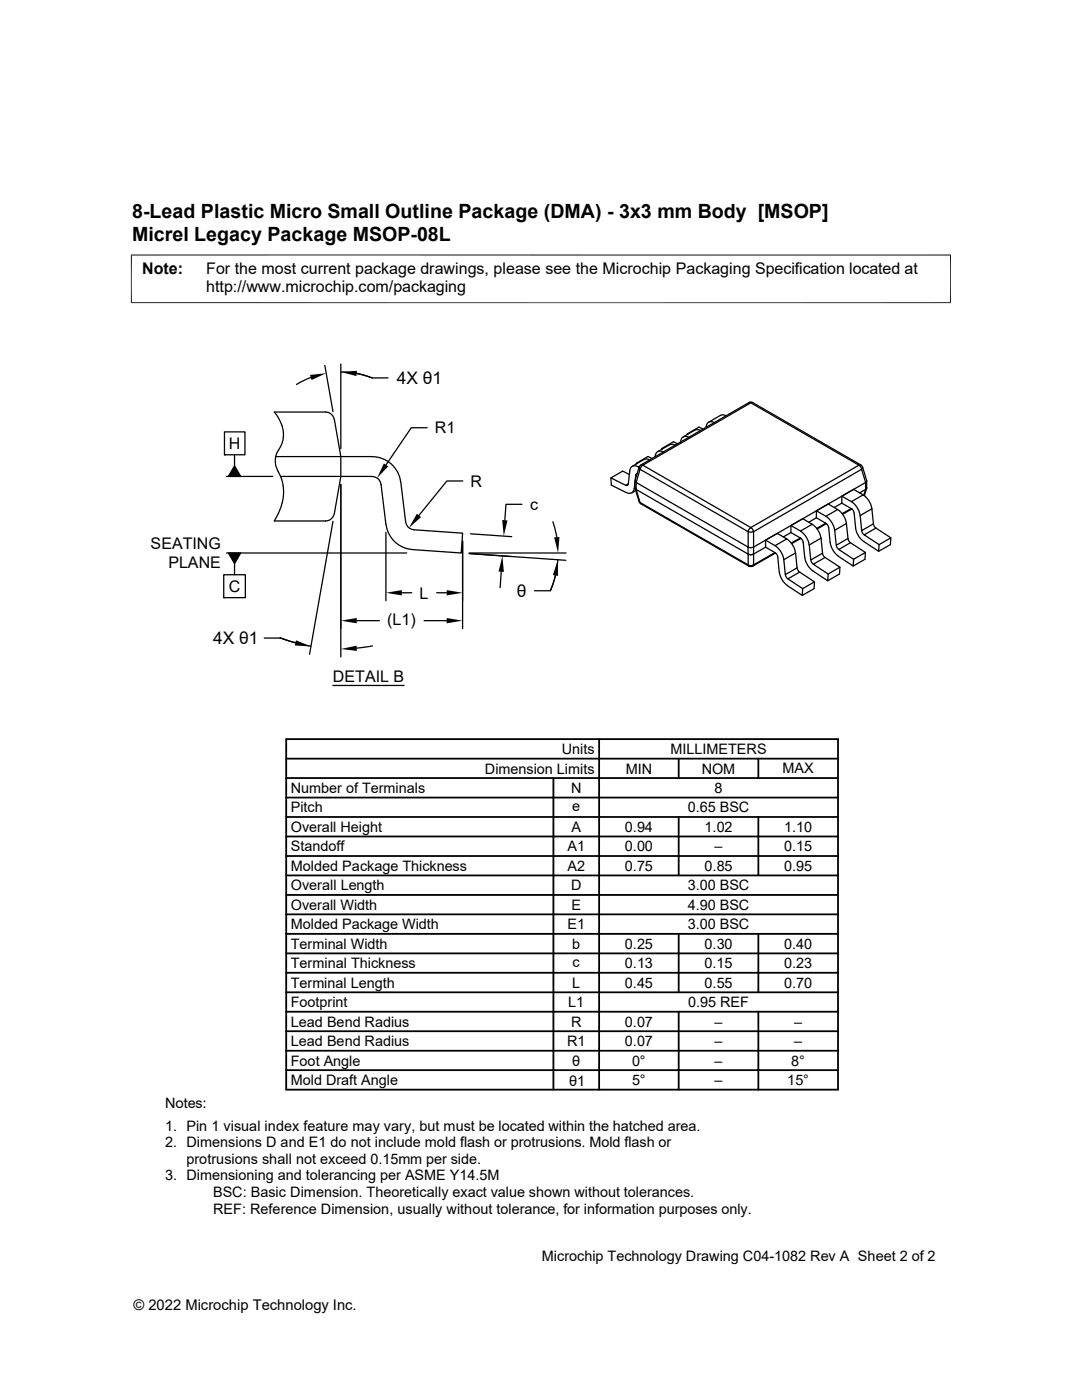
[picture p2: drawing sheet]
<svg xmlns="http://www.w3.org/2000/svg" width="216mm" height="279mm" viewBox="0 0 216 279" stroke-linecap="round" stroke-linejoin="round" font-family="sans-serif">
<defs><g id="words">
<g font-size="3.9">
<text x="26.4" y="43.5">8-Lead Plastic Micro Small Outline Package (DMA) - 3x3 mm Body [MSOP]</text>
<text x="26.4" y="48.1">Micrel Legacy Package MSOP-08L</text>
</g>
<g font-size="3.5">
<text x="79.2" y="76.6">4X θ1</text>
<text x="103.1" y="119.1">θ</text>
<text x="42.5" y="128.5">4X θ1</text>
</g>
<g font-size="3.2">
<text x="28.4" y="54.7">Note:</text>
<text x="41.1" y="58.3">http://www.microchip.com/packaging</text>
<text x="41.1" y="54.7">For the most current package drawings, please see the Microchip Packaging Specification located at</text>
<text x="45.7" y="89.6">H</text>
<text x="86.8" y="86.5">R1</text>
<text x="93.9" y="97.1">R</text>
<text x="105.8" y="101.8">c</text>
<text x="30.1" y="109.6">SEATING</text>
<text x="33.6" y="113.5">PLANE</text>
<text x="45.6" y="118.1">C</text>
<text x="83.7" y="119.4">L</text>
<text x="77.3" y="124.7">(L1)</text>
<text x="66.4" y="136.1">DETAIL B</text>
</g>
<g font-size="2.9">
<text x="96.8" y="154.4">Dimension Limits</text>
<text x="112.1" y="150.5">Units</text>
<text x="124.9" y="154.4">MIN</text>
<text x="133.8" y="150.5">MILLIMETERS</text>
<text x="140" y="154.4">NOM</text>
<text x="156.1" y="154.4">MAX</text>
<text x="58" y="158.3">Number of Terminals</text>
<text x="113.9" y="158.3">N</text>
<text x="114.2" y="161.9">e</text>
<text x="142.6" y="158.3">8</text>
<text x="58" y="166">Overall Height</text>
<text x="58" y="162.1">Pitch</text>
<text x="114" y="166">A</text>
<text x="124.7" y="166">0.94</text>
<text x="137.2" y="162.1">0.65 BSC</text>
<text x="140.6" y="166">1.02</text>
<text x="156.5" y="166">1.10</text>
<text x="58" y="173.8">Molded Package Thickness</text>
<text x="58" y="169.9">Standoff</text>
<text x="113.2" y="169.9">A1</text>
<text x="113.2" y="173.8">A2</text>
<text x="124.7" y="173.8">0.75</text>
<text x="124.7" y="169.9">0.00</text>
<text x="140.6" y="173.8">0.85</text>
<text x="142.6" y="169.9">–</text>
<text x="156.5" y="173.8">0.95</text>
<text x="156.5" y="169.9">0.15</text>
<text x="58" y="177.7">Overall Length</text>
<text x="113.9" y="177.7">D</text>
<text x="137.2" y="177.7">3.00 BSC</text>
<text x="58" y="181.6">Overall Width</text>
<text x="58" y="185.5">Molded Package Width</text>
<text x="113.2" y="185.5">E1</text>
<text x="114" y="181.6">E</text>
<text x="137.2" y="181.6">4.90 BSC</text>
<text x="137.2" y="185.5">3.00 BSC</text>
<text x="58" y="189.3">Terminal Width</text>
<text x="114.2" y="189.3">b</text>
<text x="124.7" y="189.3">0.25</text>
<text x="140.6" y="189.3">0.30</text>
<text x="156.5" y="189.3">0.40</text>
<text x="58" y="197.1">Terminal Length</text>
<text x="58" y="193.2">Terminal Thickness</text>
<text x="114.2" y="197.1">L</text>
<text x="114.3" y="193">c</text>
<text x="124.7" y="197.1">0.45</text>
<text x="124.7" y="193.2">0.13</text>
<text x="140.6" y="193.2">0.15</text>
<text x="140.6" y="197.1">0.55</text>
<text x="156.5" y="193.2">0.23</text>
<text x="156.5" y="197.1">0.70</text>
<text x="58" y="201">Footprint</text>
<text x="113.4" y="201">L1</text>
<text x="137.3" y="201">0.95 REF</text>
<text x="58" y="204.9">Lead Bend Radius</text>
<text x="58" y="208.8">Lead Bend Radius</text>
<text x="113.2" y="208.8">R1</text>
<text x="113.9" y="204.9">R</text>
<text x="124.7" y="204.9">0.07</text>
<text x="124.7" y="208.8">0.07</text>
<text x="142.6" y="204.9">–</text>
<text x="142.6" y="208.8">–</text>
<text x="158.5" y="204.9">–</text>
<text x="158.5" y="208.8">–</text>
<text x="58" y="212.7">Foot Angle</text>
<text x="114.2" y="212.8">θ</text>
<text x="126.1" y="212.7">0°</text>
<text x="142.6" y="212.7">–</text>
<text x="157.9" y="212.7">8°</text>
<text x="32.9" y="221">Notes:</text>
<text x="58" y="216.6">Mold Draft Angle</text>
<text x="113.6" y="216.7">θ1</text>
<text x="126.1" y="216.6">5°</text>
<text x="142.6" y="216.6">–</text>
<text x="157.1" y="216.6">15°</text>
<text x="32.9" y="225.7">1. Pin 1 visual index feature may vary, but must be located within the hatched area.</text>
<text x="32.9" y="229">2. Dimensions D and E1 do not include mold flash or protrusions. Mold flash or</text>
<text x="37.2" y="232.3">protrusions shall not exceed 0.15mm per side.</text>
<text x="32.9" y="235.6">3. Dimensioning and tolerancing per ASME Y14.5M</text>
<text x="42.5" y="238.9">BSC: Basic Dimension. Theoretically exact value shown without tolerances.</text>
<text x="42.5" y="242.2">REF: Reference Dimension, usually without tolerance, for information purposes only.</text>
<text x="108.1" y="251.7">Microchip Technology Drawing C04-1082 Rev A Sheet 2 of 2</text>
<text x="26.6" y="261.3">© 2022 Microchip Technology Inc.</text>
</g>
</g></defs>
<g fill="none" stroke="#000" stroke-width=".25">
<path d="M62 75.3l-2.8 1.4M64.8 72.9l1.6 9.2M68 74.2a16.9 16.9 0 0 1 6.3 1.2M68 72.6v16.9M71.2 74.5l3 .9M74.3 75.4h3.1M44.8 86.2h4.1v4.6h-4.1zM44.8 90.8h.1M45.2 95.1h9.2M46.8 90.8v2.2M46.8 93l1.2 2.1h-2.4zM54.7 82.2h10.2a1.85 1.85 0 0 1 1.8 1.5l1.3 7.4v4l-1.3 7.4a1.81 1.81 0 0 1-1.8 1.5h-10.2a9.5 9.5 0 0 0 1.2-9.2 4.6 4.6 0 0 1 .1-5.8 6.1 6.1 0 0 0-1.3-6.8z"/>
<path d="M55 91.1h19.3a5.7 5.7 0 0 1 5.6 5.1l1 8a1.8 1.8 0 0 0 1.7 1.5l9.7 .7-.3 4-9.7-.7M56 95.1h18.3a1.74 1.74 0 0 1 1.7 1.6M68 96.7v34.4M76 96.6l1 8a5.7 5.7 0 0 0 5.3 5.1M85.2 85.4h-3.1l-5.1 7.4M92.4 96h-3.2l-5.6 6.9M121.9 95.4l.1 1.4 2.9 1.5M125.6 94.7l-1.4-.7-2.3 1.4 3 1.5 .4-.3-.1 .3-.3-.1M126.6 97.5a1 1 0 0 1-.6 .9 1 1 0 0 1-1.1-.1M126.7 96v1.4M126.7 97.4l.8 2.7M126.7 96.2l-.1 1.3"/>
<path d="M126.7 97.4l-.1 .1M126.7 97.4l.3 .3M126.7 97.3l.2 .4M126.7 95.9l.2 .4M126.9 97.9l-.8 .5M126.9 94.8l-.1 .9M126.9 96.3v1.4l22.4 12.9M126.9 97.7l.8 2.6 21.6 12.4M126.9 96.3h.1M126.9 96.3l.8-2.6 21.6 12.4v3.1M126.9 96.3l22.4 12.9M126.9 97.7h.1"/>
<path d="M127 92.5v.1M127.1 94.7l-.2 .1M127.1 94.5l-.2 .3M127.4 93.2a1.03 1.03 0 0 0-1.1-.2 1.03 1.03 0 0 0-.6 1l-.3 2.6M127.6 93.1l-.2 .1h.1l-.8 2.7M127.8 92.9l.2-.1 .3 .1-.4 .3-.2 .5-.2-.4zM128.5 91.7l.5-.1 .6 .2M128.5 91.7l-2.3 1.3M130.1 91.5l-.8-.4-2.3 1.4h.1M132.1 89.5v.1M132.4 90.2a1.04 1.04 0 0 0-1.2-.1 1.04 1.04 0 0 0-.5 1M134.7 88.8l-.9-.1-2.5 1.4"/>
<path d="M135.2 88.6l-.8-.4-2.3 1.3 .1 .1M137.1 86.6v.1M137.5 87.3a1.04 1.04 0 0 0-1.2-.1 1.04 1.04 0 0 0-.5 1M139.8 85.9l-1-.1-2.5 1.4M140.3 85.6l-.8-.4-2.4 1.4 .2 .1M142.5 84.3a1.04 1.04 0 0 0-1.1 0 1.04 1.04 0 0 0-.5 1M144.9 83l-1-.2-2.5 1.5M149.4 80.3l-21.5 12.5M149.4 80.3h.8M149.4 80.3l.4-.1 .4 .1M150.2 80.3l21.6 12.5M168 99l1.9 1.1 2.3-1.3-1.9-1.1-2.3 1.3v1.4"/>
<path d="M171.4 92.8l-21.6-12.4-21.5 12.4 21.5 12.5M171.4 92.9a.49 .49 0 0 1 .6 .1 .49 .49 0 0 1 0 .6l-.1 .1M171.4 92.9l.3 .3 .2 .5M171.4 92.8l-21.6 12.5M171.9 93.7l-21.5 12.4v3.1M171.9 93.7l.8 2.6M172.1 93.2l.8 2.7M172.2 98.8a4 4 0 0 1 1.8 2.8M172.7 97.7l-1.2 .7M172.7 97.7l-.3 1.1M172.7 96.3l-22.3 12.9M172.7 96.3v1.4"/>
<path d="M172.7 97.7h.1M172.9 95.9l-.2 .4M172.9 97.4l-.4 1.5M172.9 96v1.4l-.2 .3M172.9 97.3l-.2 .4M44.6 114.7h4.4v4.6h-4.4zM44.6 119.3h.1M45.2 110.4h36M45.6 110.4h2.4l-1.2 2.1zM46.8 112.5v2.2M66.4 104.1l-4.6 26.5M77 106.2v13.7"/>
<path d="M80.2 118.3h2M87.1 118.3h2M92.3 108v17.5M93.6 110.4h19.3M93.9 106.5l8.2 .6M100 114.1l-.2 3.2M101.8 111.1l-8.2-.6 19.3 1.3M104.1 100.6h-3.1l-.3 3.2M106.7 117.9h3.1M110.3 104.1l.8 3.1M110.8 114.9l-1 3M111.3 111.7a19.5 19.5 0 0 1-1.5 6.2"/>
<path d="M127.6 100.1l.3 .4zM127.9 100.5l21.5 12.5M149.3 109.2v1.4M149.3 109.2h.1M149.3 110.6h.1M149.3 109.2l.4 .1 .6-.1M149.3 110.6l.4 .1 .6-.1M149.3 110.6v2.1M149.3 112.7l.4 .2 .6-.2M149.3 112.7l.1 .3M149.4 113l.4 .1 .4-.1M149.6 105.5l.1-.1a.57 .57 0 0 1 .5 .8l-.9-.1z"/>
<path d="M150.3 112.7l-.1 .3M150.4 109.2v1.4l2.4-1.4M150.4 109.2h.1M150.4 110.6v2.1M150.4 110.6h.1M152.8 107.8l1.9 1.1 2.3-1.4-1.9-1.1-2.3 1.4v1.4M152.8 109.2l1.8 1.1-4.2 2.4M154.7 108.9a4 4 0 0 1 1.7 2.8M154.7 110.3l.5 .6 .3 3.3M154.7 110.4l-4.5 2.6M155.5 114.2a4.2 4.2 0 0 0 1.6 2.7l3 1.9 2.3-1.3 .1-1.4-2.9-1.9M156.7 114.7l.2 .4 .3 .4"/>
<path d="M157 107.6a4 4 0 0 1 1.7 2.7M157.8 106.3l-1.5 .8M157.8 104.9l1.9 1.1 2.4-1.4-1.9-1.1-2.4 1.4v1.4M157.8 106.3l2 1.2 .5 .7M158.7 110.3l-2.3 1.4M158.7 110.3l.3 3-2.3 1.4-.3-3M159.1 113.3l.1 .5 .4 .4M159.6 114.2l-2.4 1.3 3 2M159.7 107.4l-1.8 1M159.7 106a4 4 0 0 1 1.8 2.8M159.8 107.4l-1.8 1.1M160.3 108.2l.3 3a4.1 4.1 0 0 0 1.6 2.7l3 2 2.3-1.3 .1-1.4-3-1.9"/>
<path d="M161.8 111.8l.1 .4 .4 .4M162.1 104.6a4 4 0 0 1 1.7 2.8M162.5 116.1l-2.3 1.4-.1 1.3M162.9 103.3l-1.5 .9M162.9 101.9l1.9 1.1 2.4-1.3-2-1.1-2.3 1.3v1.4M162.9 103.3l2 1.2 .4 .8M163.8 107.4l-2.3 1.4 .3 3 2.3-1.4M163.8 107.4l.3 3M164.1 110.4l.2 .5 .3 .3M164.6 111.3l-2.3 1.3 2.9 2M164.8 104.4l-1.8 1.1M164.8 103.1a4 4 0 0 1 1.7 2.7"/>
<path d="M164.9 104.5l-1.8 1.1M165.4 105.3l.3 3a4.1 4.1 0 0 0 1.6 2.7M166.6 105.8l.3 3 2.3-1.3M166.9 108.8l.1 .5 .4 .3M167.2 101.7a4 4 0 0 1 1.7 2.8M167.6 113.2l-2.4 1.4v1.3M168 100.4l-1.5 .9M168 100.4l2 1.2 .4 .8M168.9 104.5l-2.3 1.3M168.9 104.5l.3 3M169.2 107.5l.2 .4 .3 .4M169.7 108.3l-2.3 1.4 2.9 1.9"/>
<path d="M169.7 108.3l3 2-.1 1.3-2.4 1.4-2.9-2M169.8 101.5l-1.7 1M169.9 100.1a4 4 0 0 1 1.7 2.8M170 101.6l-1.9 1M170.4 102.4l.3 3a4.1 4.1 0 0 0 1.7 2.7l2.9 1.9 2.4-1.3 .1-1.4-3-1.9-2.4 1.3 3 2M171.6 102.9l2.4-1.4 .3 3-2.4 1.4zM171.9 105.9l.2 .5 .3 .3M172.7 110.3l-2.4 1.3-.1 1.4M174.3 104.5l.1 .5 .4 .4M177.8 107.3l-2.4 1.4-.1 1.3M52.7 127.3h3.2M58.9 128.3l-3-1 2 .7 4.1 1"/>
<path d="M66.4 136.8h14.2M71.2 123.9h4.5M74.3 128.9l-3.1 .4M84.6 123.9h4.5"/>
</g>
<path d="M26.1 50.9h163.7M26.2 50.8v9.7M189.7 50.8v9.7M26.1 60.4h163.7" fill="none" stroke="#000" stroke-width=".2"/>
<g fill="#000">
<path d="M61.9 74.8l3.2-.3-2.9 1.3zM68 74.2l3.2-.2-.1 1.1zM46.8 93l1.2 2.1h-2.4zM76.6 92.5l.9 .6-2.3 2.3zM45.6 110.4h2.4l-1.2 2.1zM77 118.3l3.2-.5v1zM83.2 102.5l.8 .7-2.4 2.1zM89.1 117.8l3.2 .5-3.2 .5zM100.2 110.9l.3 3.3-1-.1zM100.2 103.8l1.1 .1-.8 3.1zM111.3 111.7l.1 3.2-1.1-.1zM110.6 107.3l1-.1-.2 3.2z"/>
<path d="M59.1 127.8l2.9 1.2-3.2-.2zM68 123.9l3.2-.6v1.1zM68 129.5l3.2-.6v1zM89.1 123.3l3.2 .6-3.2 .5z"/>
</g>
<g fill="none" stroke="#000" stroke-width=".36">
<path d="M57.1 159.2h110.1M57.1 155.3h110.1M57.1 151.4h110.1M57.1 147.5h110.1v70h-110.1zM110.4 155.3v62.2M119.5 147.5v70M135.4 151.4v3.9M151.3 151.4v3.9M57.1 166.9h110.1M57.1 163h110.1M57.1 174.7h110.1M57.1 170.8h110.1"/>
<path d="M57.1 178.6h110.1M135.4 163v11.7M151.3 163v11.7M57.1 190.3h110.1M57.1 182.5h110.1M57.1 198h110.1M57.1 186.4h110.1M57.1 194.1h110.1M135.4 186.4v11.6M151.3 186.4v11.6M57.1 209.7h110.1M57.1 201.9h110.1"/>
<path d="M57.1 205.8h110.1M57.1 213.6h110.1M135.4 201.9v15.6M151.3 201.9v15.6"/>
</g>
<use href="#words"/>
</svg>
